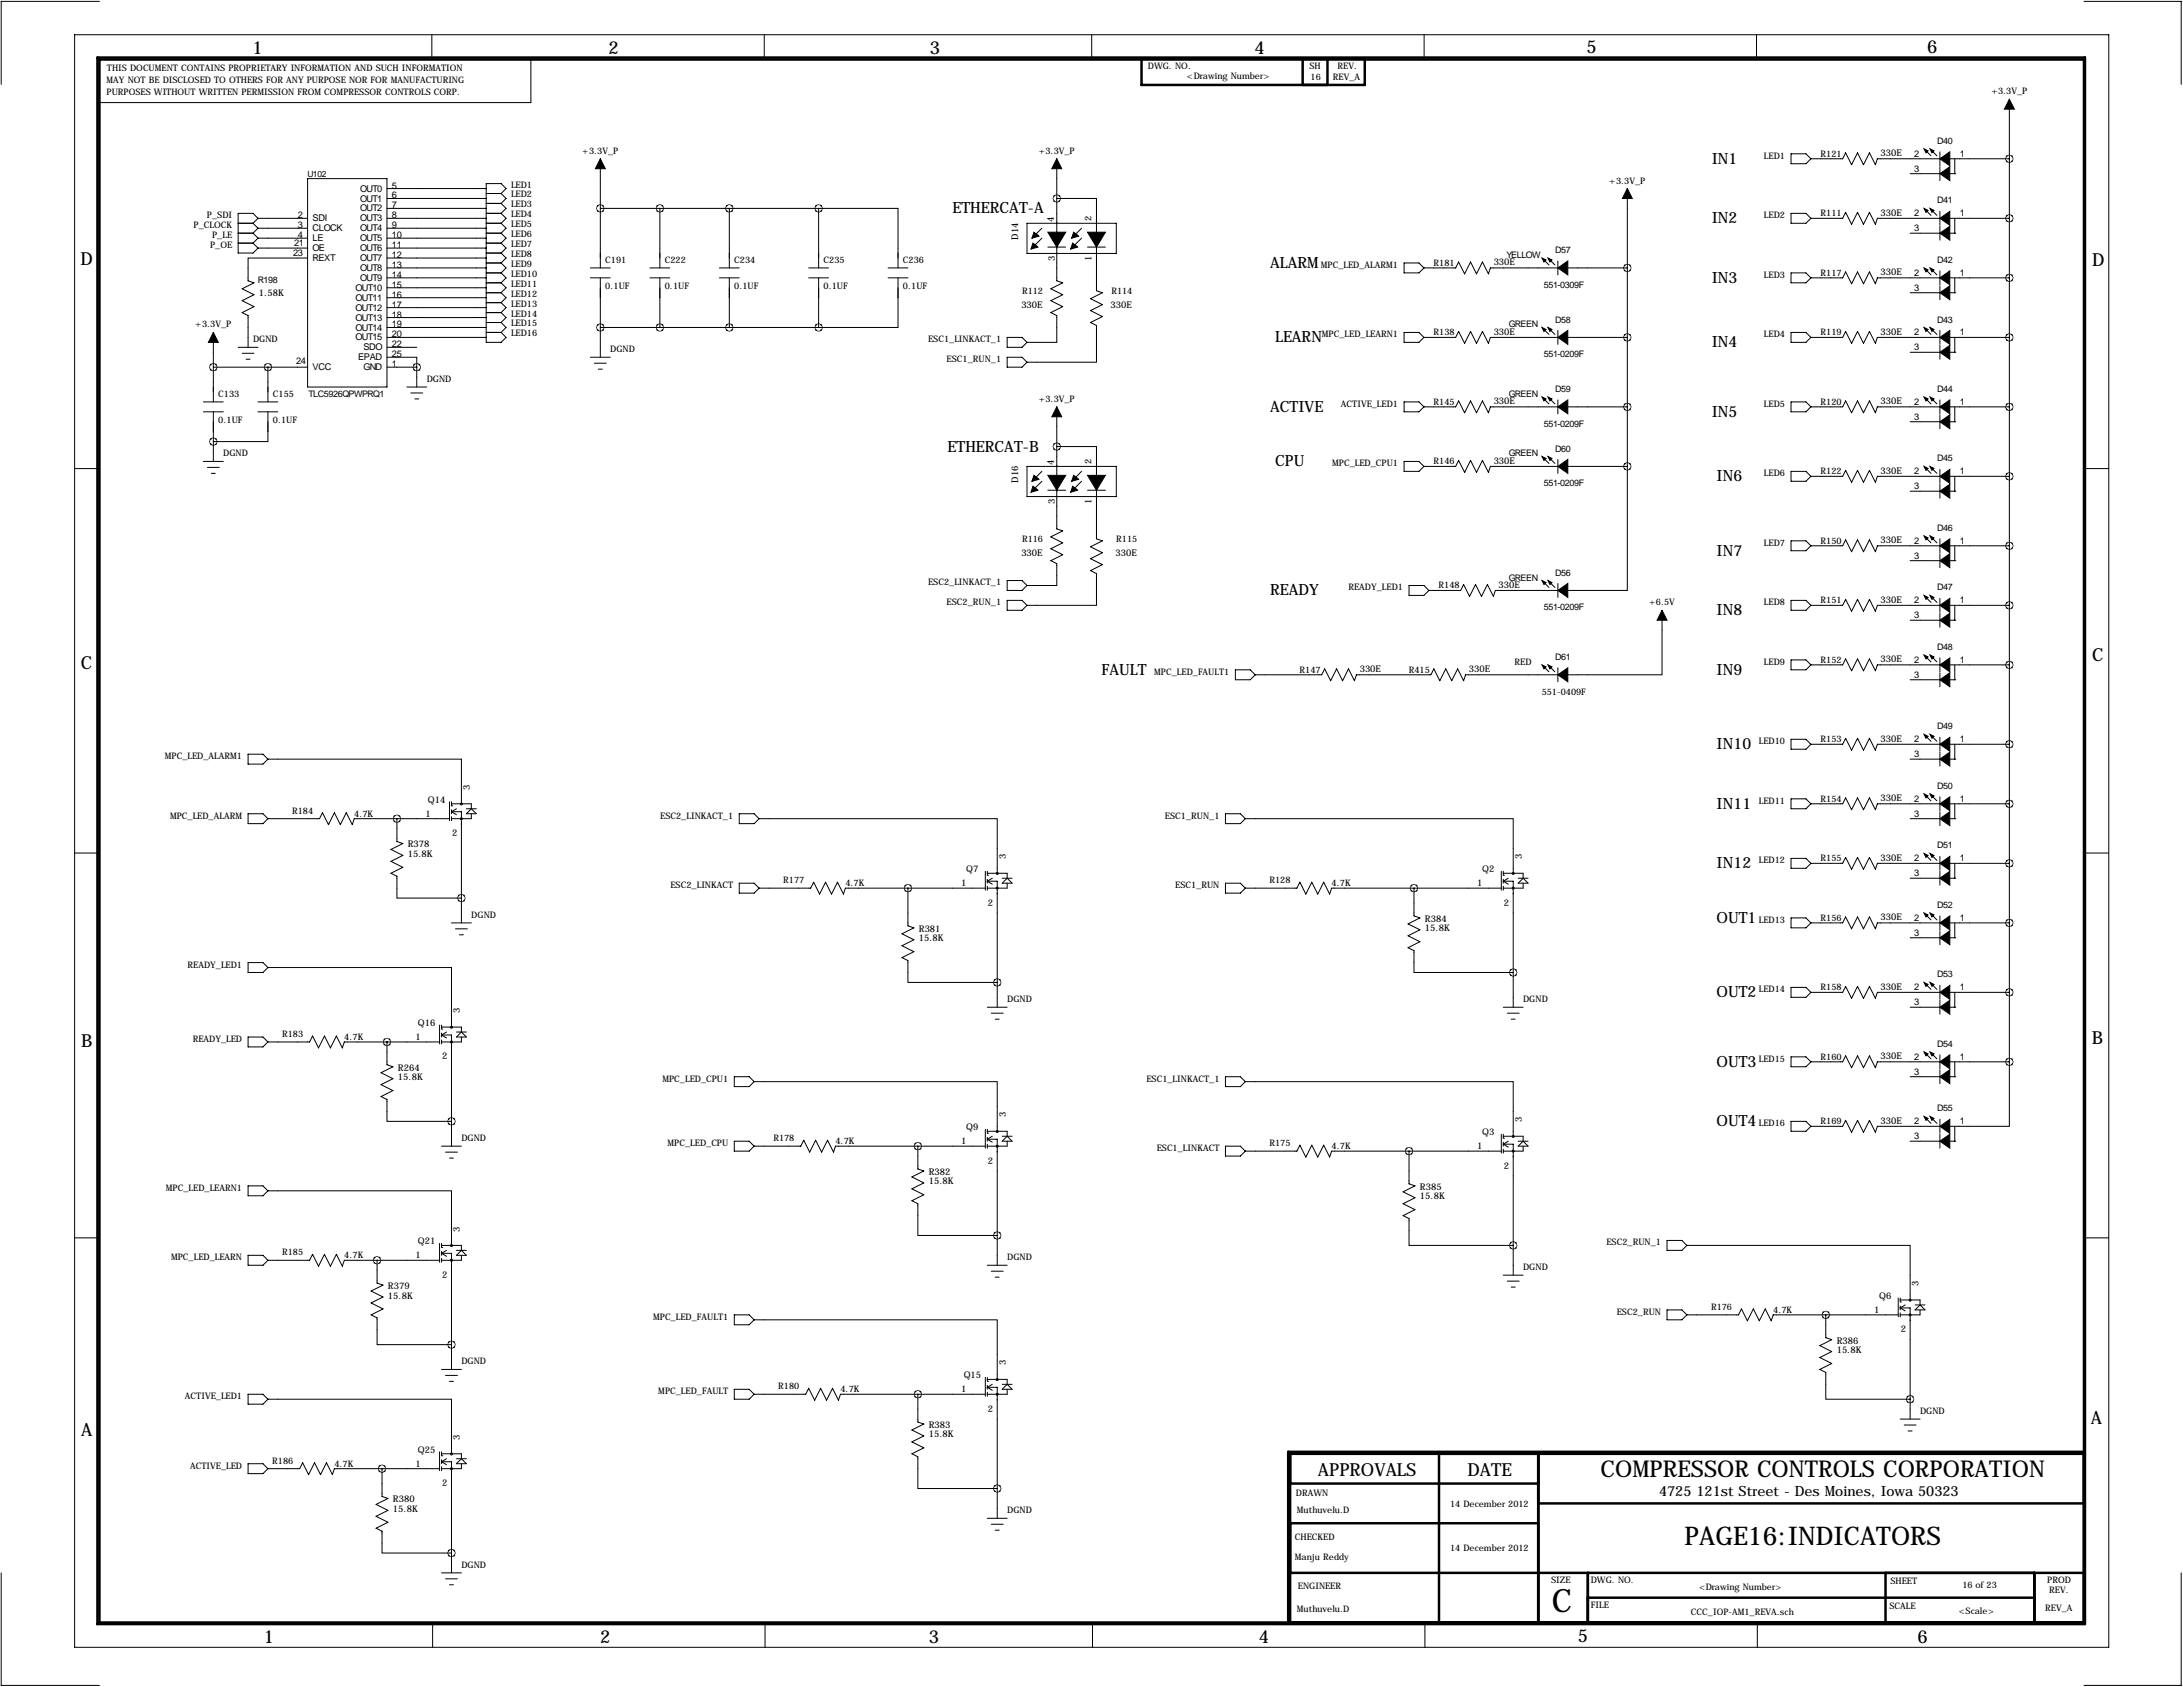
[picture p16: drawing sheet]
<svg xmlns="http://www.w3.org/2000/svg" width="559mm" height="432mm" viewBox="0 0 559 432" stroke-linecap="round" stroke-linejoin="round" font-family="sans-serif">
<defs><g id="words">
<text font-size="8.2" x="397.2" y="412.6">C</text>
<text font-size="6.6" x="431.2" y="395.5">PAGE16:INDICATORS</text>
<text font-size="5.9" x="409.7" y="378">COMPRESSOR CONTROLS CORPORATION</text>
<g font-size="4.6">
<text x="64.6" y="13.7">1</text>
<text x="155.8" y="13.7">2</text>
<text x="238" y="13.7">3</text>
<text x="321.1" y="13.7">4</text>
<text x="406.1" y="13.5">5</text>
<text x="493.3" y="13.5">6</text>
<text x="20.6" y="67.9">D</text>
<text x="535.6" y="68.1">D</text>
<text x="20.7" y="171.1">C</text>
<text x="535.5" y="169.2">C</text>
<text x="20.8" y="268.1">B</text>
<text x="535.4" y="267.2">B</text>
<text x="535.2" y="364.5">A</text>
<text x="20.8" y="367.5">A</text>
<text x="337.3" y="377.7">APPROVALS</text>
<text x="375.7" y="377.7">DATE</text>
<text x="67.5" y="420.6">1</text>
<text x="153.6" y="420.6">2</text>
<text x="237.8" y="420.6">3</text>
<text x="322.2" y="420.5">4</text>
<text x="403.9" y="420.4">5</text>
<text x="490.9" y="420.6">6</text>
</g>
<g font-size="4">
<text x="438.1" y="41.9">IN1</text>
<text x="243.8" y="54.6">ETHERCAT-A</text>
<text x="438.1" y="57.1">IN2</text>
<text x="325.1" y="68.6">ALARM</text>
<text x="438.1" y="72.4">IN3</text>
<text x="326.4" y="87.6">LEARN</text>
<text x="438.1" y="88.9">IN4</text>
<text x="325.1" y="105.4">ACTIVE</text>
<text x="438.1" y="106.7">IN5</text>
<text x="242.6" y="115.6">ETHERCAT-B</text>
<text x="326.4" y="119.4">CPU</text>
<text x="439.4" y="123.2">IN6</text>
<text x="439.4" y="142.2">IN7</text>
<text x="325.1" y="152.4">READY</text>
<text x="439.4" y="157.5">IN8</text>
<text x="281.9" y="172.7">FAULT</text>
<text x="439.4" y="172.7">IN9</text>
<text x="439.4" y="191.8">IN10</text>
<text x="439.4" y="207">IN11</text>
<text x="439.4" y="222.2">IN12</text>
<text x="439.4" y="236.2">OUT1</text>
<text x="439.4" y="255.3">OUT2</text>
<text x="439.4" y="273">OUT3</text>
<text x="439.4" y="288.3">OUT4</text>
</g>
<text font-size="3.6" x="424.7" y="383">4725 121st Street - Des Moines, Iowa 50323</text>
<g font-size="2.4">
<text x="481.4" y="40">330E</text>
<text x="490" y="40.1">2</text>
<text x="501.6" y="40.1">1</text>
<text x="490" y="43.9">3</text>
<text x="92.2" y="49.1">OUT0</text>
<text x="92.2" y="51.6">OUT1</text>
<text x="100.3" y="48.3">5</text>
<text x="100.3" y="50.8">6</text>
<text x="100.3" y="53.3">7</text>
<text x="76.2" y="58.4">3</text>
<text x="76.2" y="55.9">2</text>
<text x="80" y="59.2">CLOCK</text>
<text x="80" y="56.7">SDI</text>
<text x="92.2" y="54.1">OUT2</text>
<text x="92.2" y="56.7">OUT3</text>
<text x="92.2" y="59.2">OUT4</text>
<text x="100.3" y="55.9">8</text>
<text x="100.3" y="58.4">9</text>
<text x="269.7" y="56.9" transform="rotate(-90 269.7 56.9)">4</text>
<text x="279.4" y="56.6" transform="rotate(-90 279.4 56.6)">2</text>
<text x="481.4" y="55.3">330E</text>
<text x="490" y="55.4">2</text>
<text x="490" y="59.2">3</text>
<text x="501.6" y="55.4">1</text>
<text x="75" y="65.5">23</text>
<text x="75.3" y="63">21</text>
<text x="76.2" y="61">4</text>
<text x="80" y="61.8">LE</text>
<text x="80" y="64.3">OE</text>
<text x="92.2" y="61.8">OUT5</text>
<text x="92.2" y="64.3">OUT6</text>
<text x="100.3" y="61">10</text>
<text x="100.3" y="63.5">11</text>
<text x="260.6" y="61.4" transform="rotate(-90 260.6 61.4)">D14</text>
<text x="80" y="66.8">REXT</text>
<text x="92.2" y="66.8">OUT7</text>
<text x="92.2" y="69.4">OUT8</text>
<text x="92.2" y="71.9">OUT9</text>
<text x="100.3" y="66">12</text>
<text x="100.3" y="68.6">13</text>
<text x="100.3" y="71.1">14</text>
<text x="270" y="66.9" transform="rotate(-90 270 66.9)">3</text>
<text x="279.4" y="66.9" transform="rotate(-90 279.4 66.9)">1</text>
<text x="382.3" y="68">330E</text>
<text x="481.4" y="70.5">330E</text>
<text x="490" y="70.6">2</text>
<text x="501.6" y="70.6">1</text>
<text x="66.3" y="75.8">1.58K</text>
<text x="91" y="74.5">OUT10</text>
<text x="91" y="77">OUT11</text>
<text x="100.3" y="73.7">15</text>
<text x="100.3" y="76.2">16</text>
<text x="490" y="74.4">3</text>
<text x="91" y="79.5">OUT12</text>
<text x="91" y="82.1">OUT13</text>
<text x="100.3" y="78.7">17</text>
<text x="100.3" y="81.3">18</text>
<text x="100.3" y="83.8">19</text>
<text x="261.4" y="78.7">330E</text>
<text x="284.3" y="78.7">330E</text>
<text x="91" y="84.6">OUT14</text>
<text x="91" y="87.2">OUT15</text>
<text x="93" y="89.7">SDO</text>
<text x="100.3" y="86.4">20</text>
<text x="100.3" y="88.9">22</text>
<text x="382.3" y="85.7">330E</text>
<text x="481.4" y="85.7">330E</text>
<text x="490" y="85.9">2</text>
<text x="490" y="89.7">3</text>
<text x="501.6" y="85.9">1</text>
<text x="75.8" y="93.2">24</text>
<text x="80" y="94.8">VCC</text>
<text x="91.7" y="92.2">EPAD</text>
<text x="93" y="94.8">GND</text>
<text x="100.3" y="94">1</text>
<text x="100.3" y="91.4">25</text>
<text x="382.3" y="103.5">330E</text>
<text x="481.4" y="103.5">330E</text>
<text x="490" y="103.6">2</text>
<text x="490" y="107.4">3</text>
<text x="501.6" y="103.6">1</text>
<text x="269.7" y="119.1" transform="rotate(-90 269.7 119.1)">4</text>
<text x="279.4" y="118.9" transform="rotate(-90 279.4 118.9)">2</text>
<text x="382.3" y="118.8">330E</text>
<text x="260.6" y="123.6" transform="rotate(-90 260.6 123.6)">D16</text>
<text x="481.4" y="121.3">330E</text>
<text x="490" y="121.4">2</text>
<text x="490" y="125.2">3</text>
<text x="501.6" y="121.4">1</text>
<text x="270" y="129.1" transform="rotate(-90 270 129.1)">3</text>
<text x="279.4" y="129.1" transform="rotate(-90 279.4 129.1)">1</text>
<text x="261.4" y="142.2">330E</text>
<text x="285.6" y="142.2">330E</text>
<text x="481.4" y="139.1">330E</text>
<text x="490" y="139.2">2</text>
<text x="490" y="143">3</text>
<text x="501.6" y="139.2">1</text>
<text x="383.6" y="150.5">330E</text>
<text x="481.4" y="154.3">330E</text>
<text x="490" y="154.4">2</text>
<text x="501.6" y="154.4">1</text>
<text x="490" y="158.2">3</text>
<text x="348.1" y="172.1">330E</text>
<text x="376" y="172.1">330E</text>
<text x="481.4" y="169.6">330E</text>
<text x="490" y="169.7">2</text>
<text x="490" y="173.5">3</text>
<text x="501.6" y="169.7">1</text>
<text x="481.4" y="189.9">330E</text>
<text x="490" y="190">2</text>
<text x="501.6" y="190">1</text>
<text x="490" y="193.8">3</text>
<text x="120.3" y="202.2" transform="rotate(-90 120.3 202.2)">3</text>
<text x="108.9" y="209">1</text>
<text x="109.5" y="205.5">Q14</text>
<text x="481.4" y="205.1">330E</text>
<text x="490" y="205.2">2</text>
<text x="490" y="209">3</text>
<text x="501.6" y="205.2">1</text>
<text x="115.7" y="214">2</text>
<text x="104.4" y="216.9">R378</text>
<text x="104.4" y="219.3">15.8K</text>
<text x="257.4" y="220" transform="rotate(-90 257.4 220)">3</text>
<text x="389.5" y="220" transform="rotate(-90 389.5 220)">3</text>
<text x="481.4" y="220.4">330E</text>
<text x="490" y="220.5">2</text>
<text x="501.6" y="220.5">1</text>
<text x="246" y="226.8">1</text>
<text x="247.4" y="223.3">Q7</text>
<text x="378.1" y="226.8">1</text>
<text x="379.4" y="223.3">Q2</text>
<text x="490" y="224.3">3</text>
<text x="252.9" y="231.8">2</text>
<text x="385" y="231.8">2</text>
<text x="235.2" y="238.5">R381</text>
<text x="364.7" y="236">R384</text>
<text x="364.7" y="238.4">15.8K</text>
<text x="481.4" y="235.6">330E</text>
<text x="490" y="235.7">2</text>
<text x="490" y="239.5">3</text>
<text x="501.6" y="235.7">1</text>
<text x="235.2" y="240.9">15.8K</text>
<text x="481.4" y="253.4">330E</text>
<text x="490" y="253.5">2</text>
<text x="490" y="257.3">3</text>
<text x="501.6" y="253.5">1</text>
<text x="107" y="262.6">Q16</text>
<text x="117.7" y="259.3" transform="rotate(-90 117.7 259.3)">3</text>
<text x="106.3" y="266.2">1</text>
<text x="101.9" y="274.1">R264</text>
<text x="113.2" y="271.2">2</text>
<text x="481.4" y="271.2">330E</text>
<text x="490" y="271.3">2</text>
<text x="490" y="275.1">3</text>
<text x="501.6" y="271.3">1</text>
<text x="101.9" y="276.5">15.8K</text>
<text x="257.4" y="286" transform="rotate(-90 257.4 286)">3</text>
<text x="389.5" y="287.3" transform="rotate(-90 389.5 287.3)">3</text>
<text x="481.4" y="287.7">330E</text>
<text x="490" y="287.8">2</text>
<text x="501.6" y="287.8">1</text>
<text x="246" y="292.9">1</text>
<text x="247.4" y="289.3">Q9</text>
<text x="379.4" y="290.6">Q3</text>
<text x="490" y="291.6">3</text>
<text x="252.9" y="297.8">2</text>
<text x="378.1" y="294.1">1</text>
<text x="385" y="299.1">2</text>
<text x="237.7" y="300.7">R382</text>
<text x="237.7" y="303.2">15.8K</text>
<text x="363.5" y="304.5">R385</text>
<text x="363.5" y="307">15.8K</text>
<text x="117.7" y="315.2" transform="rotate(-90 117.7 315.2)">3</text>
<text x="106.3" y="322.1">1</text>
<text x="107" y="318.5">Q21</text>
<text x="99.3" y="329.9">R379</text>
<text x="113.2" y="327">2</text>
<text x="491.1" y="329.2" transform="rotate(-90 491.1 329.2)">3</text>
<text x="99.3" y="332.4">15.8K</text>
<text x="481" y="332.5">Q6</text>
<text x="479.7" y="336">1</text>
<text x="486.6" y="341">2</text>
<text x="470.2" y="343.9">R386</text>
<text x="470.2" y="346.3">15.8K</text>
<text x="246.7" y="352.8">Q15</text>
<text x="257.4" y="349.5" transform="rotate(-90 257.4 349.5)">3</text>
<text x="246" y="356.4">1</text>
<text x="237.7" y="365.5">R383</text>
<text x="252.9" y="361.3">2</text>
<text x="107" y="371.9">Q25</text>
<text x="117.7" y="368.6" transform="rotate(-90 117.7 368.6)">3</text>
<text x="237.7" y="367.9">15.8K</text>
<text x="106.3" y="375.4">1</text>
<text x="113.2" y="380.4">2</text>
<text x="100.6" y="384.6">R380</text>
<text x="100.6" y="387">15.8K</text>
</g>
<g font-size="2.3">
<text x="293.8" y="17.6">DWG. NO.</text>
<text x="335.2" y="17.7">SH</text>
<text x="342.4" y="17.8">REV.</text>
<text x="27.3" y="21.1">MAY NOT BE DISCLOSED TO OTHERS FOR ANY PURPOSE NOR FOR MANUFACTURING</text>
<text x="27.4" y="18.3">THIS DOCUMENT CONTAINS PROPRIETARY INFORMATION AND SUCH INFORMATION</text>
<text x="303.8" y="20.1">&lt;Drawing Number&gt;</text>
<text x="335.5" y="20.4">16</text>
<text x="341.2" y="20.4">REV_A</text>
<text x="27.3" y="24.2">PURPOSES WITHOUT WRITTEN PERMISSION FROM COMPRESSOR CONTROLS CORP.</text>
<text x="509.7" y="24.1">+3.3V_P</text>
<text x="149.1" y="39.4">+3.3V_P</text>
<text x="265.9" y="39.4">+3.3V_P</text>
<text x="451.5" y="40.6">LED1</text>
<text x="466" y="40.1">R121</text>
<text x="495.9" y="36.8">D40</text>
<text x="411.9" y="47">+3.3V_P</text>
<text x="130.8" y="48">LED1</text>
<text x="130.8" y="50.5">LED2</text>
<text x="130.8" y="53.1">LED3</text>
<text x="495.9" y="52.1">D41</text>
<text x="49.6" y="58.4">P_CLOCK</text>
<text x="53" y="55.9">P_SDI</text>
<text x="130.8" y="55.6">LED4</text>
<text x="130.8" y="58.2">LED5</text>
<text x="451.5" y="55.9">LED2</text>
<text x="466" y="55.4">R111</text>
<text x="53.8" y="63.5">P_OE</text>
<text x="54.3" y="61">P_LE</text>
<text x="130.8" y="60.7">LED6</text>
<text x="130.8" y="63.2">LED7</text>
<text x="130.8" y="65.8">LED8</text>
<text x="398.1" y="64.8">D57</text>
<text x="130.8" y="68.3">LED9</text>
<text x="130.8" y="70.9">LED10</text>
<text x="154.9" y="67.3">C191</text>
<text x="170.2" y="67.3">C222</text>
<text x="188" y="67.3">C234</text>
<text x="210.8" y="67.3">C235</text>
<text x="231.1" y="67.3">C236</text>
<text x="338.1" y="68.6">MPC_LED_ALARM1</text>
<text x="367" y="68.1">R181</text>
<text x="385.6" y="66">YELLOW</text>
<text x="451.5" y="71.1">LED3</text>
<text x="466" y="70.6">R117</text>
<text x="495.9" y="67.3">D42</text>
<text x="66" y="72.4">R198</text>
<text x="130.8" y="73.4">LED11</text>
<text x="130.8" y="75.9">LED12</text>
<text x="154.9" y="74">0.1UF</text>
<text x="170.2" y="74">0.1UF</text>
<text x="188" y="74">0.1UF</text>
<text x="210.8" y="74">0.1UF</text>
<text x="231.1" y="74">0.1UF</text>
<text x="261.6" y="75.3">R112</text>
<text x="284.5" y="75.3">R114</text>
<text x="395.2" y="73.7">551-0309F</text>
<text x="50" y="83.8">+3.3V_P</text>
<text x="130.8" y="78.5">LED13</text>
<text x="130.8" y="81">LED14</text>
<text x="130.8" y="83.6">LED15</text>
<text x="386.2" y="83.8">GREEN</text>
<text x="398.1" y="82.6">D58</text>
<text x="495.9" y="82.6">D43</text>
<text x="64.8" y="87.6">DGND</text>
<text x="130.8" y="86.1">LED16</text>
<text x="237.6" y="87.6">ESC1_LINKACT_1</text>
<text x="338.4" y="86.4">MPC_LED_LEARN1</text>
<text x="367" y="85.9">R138</text>
<text x="451.5" y="86.4">LED4</text>
<text x="466" y="85.9">R119</text>
<text x="156.2" y="90.2">DGND</text>
<text x="242.3" y="92.7">ESC1_RUN_1</text>
<text x="395.2" y="91.4">551-0209F</text>
<text x="55.9" y="101.6">C133</text>
<text x="69.8" y="101.6">C155</text>
<text x="79" y="101.6">TLC5926QPWPRQ1</text>
<text x="109.2" y="97.8">DGND</text>
<text x="386.2" y="101.6">GREEN</text>
<text x="398.1" y="100.3">D59</text>
<text x="495.9" y="100.3">D44</text>
<text x="265.9" y="102.9">+3.3V_P</text>
<text x="343.3" y="104.1">ACTIVE_LED1</text>
<text x="367" y="103.6">R145</text>
<text x="451.5" y="104.1">LED5</text>
<text x="466" y="103.6">R120</text>
<text x="55.9" y="108.3">0.1UF</text>
<text x="69.8" y="108.3">0.1UF</text>
<text x="395.2" y="109.2">551-0209F</text>
<text x="57.1" y="116.8">DGND</text>
<text x="341" y="119.4">MPC_LED_CPU1</text>
<text x="367" y="118.9">R146</text>
<text x="386.2" y="116.8">GREEN</text>
<text x="398.1" y="115.6">D60</text>
<text x="495.9" y="118.1">D45</text>
<text x="395.2" y="124.5">551-0209F</text>
<text x="451.5" y="121.9">LED6</text>
<text x="466" y="121.4">R122</text>
<text x="495.9" y="135.9">D46</text>
<text x="261.6" y="138.8">R116</text>
<text x="285.7" y="138.8">R115</text>
<text x="451.5" y="139.7">LED7</text>
<text x="466" y="139.2">R150</text>
<text x="237.6" y="149.9">ESC2_LINKACT_1</text>
<text x="386.2" y="148.6">GREEN</text>
<text x="398.1" y="147.3">D56</text>
<text x="242.3" y="154.9">ESC2_RUN_1</text>
<text x="345.2" y="151.1">READY_LED1</text>
<text x="368.2" y="150.6">R148</text>
<text x="422.2" y="154.9">+6.5V</text>
<text x="451.5" y="154.9">LED8</text>
<text x="466" y="154.4">R151</text>
<text x="495.9" y="151.1">D47</text>
<text x="395.2" y="156.2">551-0209F</text>
<text x="495.9" y="166.4">D48</text>
<text x="295.5" y="172.7">MPC_LED_FAULT1</text>
<text x="332.7" y="172.2">R147</text>
<text x="360.6" y="172.2">R415</text>
<text x="387.7" y="170.2">RED</text>
<text x="398.1" y="168.9">D61</text>
<text x="451.5" y="170.2">LED9</text>
<text x="466" y="169.7">R152</text>
<text x="394.6" y="177.8">551-0409F</text>
<text x="450.2" y="190.5">LED10</text>
<text x="466" y="190">R153</text>
<text x="495.9" y="186.7">D49</text>
<text x="42.2" y="194.3">MPC_LED_ALARM1</text>
<text x="495.9" y="201.9">D50</text>
<text x="43.5" y="209.5">MPC_LED_ALARM</text>
<text x="74.8" y="208.3">R184</text>
<text x="90.7" y="209">4.7K</text>
<text x="169" y="209.5">ESC2_LINKACT_1</text>
<text x="298.2" y="209.5">ESC1_RUN_1</text>
<text x="450.2" y="205.7">LED11</text>
<text x="466" y="205.2">R154</text>
<text x="450.2" y="221">LED12</text>
<text x="466" y="220.5">R155</text>
<text x="495.9" y="217.2">D51</text>
<text x="171.6" y="227.3">ESC2_LINKACT</text>
<text x="200.5" y="226.1">R177</text>
<text x="216.4" y="226.8">4.7K</text>
<text x="300.8" y="227.3">ESC1_RUN</text>
<text x="325" y="226.1">R128</text>
<text x="340.9" y="226.8">4.7K</text>
<text x="495.9" y="232.4">D52</text>
<text x="120.6" y="234.9">DGND</text>
<text x="450.2" y="236.2">LED13</text>
<text x="466" y="235.7">R156</text>
<text x="48" y="247.6">READY_LED1</text>
<text x="495.9" y="250.2">D53</text>
<text x="257.8" y="256.5">DGND</text>
<text x="389.9" y="256.5">DGND</text>
<text x="450.2" y="254">LED14</text>
<text x="466" y="253.5">R158</text>
<text x="49.3" y="266.7">READY_LED</text>
<text x="72.2" y="265.4">R183</text>
<text x="88.1" y="266.2">4.7K</text>
<text x="495.9" y="268">D54</text>
<text x="450.2" y="271.8">LED15</text>
<text x="466" y="271.3">R160</text>
<text x="169.6" y="276.9">MPC_LED_CPU1</text>
<text x="293.5" y="276.9">ESC1_LINKACT_1</text>
<text x="466" y="287.8">R169</text>
<text x="495.9" y="284.5">D55</text>
<text x="118.1" y="292.1">DGND</text>
<text x="170.9" y="293.4">MPC_LED_CPU</text>
<text x="198" y="292.1">R178</text>
<text x="213.9" y="292.9">4.7K</text>
<text x="325" y="293.4">R175</text>
<text x="450.2" y="288.3">LED16</text>
<text x="296.1" y="294.6">ESC1_LINKACT</text>
<text x="340.9" y="294.1">4.7K</text>
<text x="42.5" y="304.8">MPC_LED_LEARN1</text>
<text x="43.8" y="322.6">MPC_LED_LEARN</text>
<text x="72.2" y="321.3">R185</text>
<text x="88.1" y="322.1">4.7K</text>
<text x="257.8" y="322.6">DGND</text>
<text x="411.2" y="318.8">ESC2_RUN_1</text>
<text x="389.9" y="325.1">DGND</text>
<text x="438" y="335.3">R176</text>
<text x="167.2" y="337.8">MPC_LED_FAULT1</text>
<text x="413.9" y="336.5">ESC2_RUN</text>
<text x="453.9" y="336">4.7K</text>
<text x="118.1" y="349.2">DGND</text>
<text x="47.4" y="358.1">ACTIVE_LED1</text>
<text x="168.5" y="356.9">MPC_LED_FAULT</text>
<text x="199.2" y="355.6">R180</text>
<text x="215.1" y="356.4">4.7K</text>
<text x="491.5" y="361.9">DGND</text>
<text x="48.7" y="375.9">ACTIVE_LED</text>
<text x="69.7" y="374.6">R186</text>
<text x="85.6" y="375.4">4.7K</text>
<text x="331.7" y="383">DRAWN</text>
<text x="257.8" y="387.3">DGND</text>
<text x="332" y="387.3">Muthuvelu.D</text>
<text x="371.2" y="385.6">14 December 2012</text>
<text x="331.5" y="394.2">CHECKED</text>
<text x="118.1" y="401.3">DGND</text>
<text x="331.5" y="399.3">Manju Reddy</text>
<text x="371.2" y="397">14 December 2012</text>
<text x="332.2" y="406.7">ENGINEER</text>
<text x="397.1" y="405.1">SIZE</text>
<text x="407.2" y="405.1">DWG. NO.</text>
<text x="434.9" y="407">&lt;Drawing Number&gt;</text>
<text x="483.9" y="405.4">SHEET</text>
<text x="502.3" y="406.4">16 of 23</text>
<text x="524.1" y="405.1">PROD</text>
<text x="524.6" y="407.7">REV.</text>
<text x="332" y="412.5">Muthuvelu.D</text>
<text x="407.2" y="411.5">FILE</text>
<text x="432.8" y="413.3">CCC_IOP-AM1_REVA.sch</text>
<text x="483.7" y="411.7">SCALE</text>
<text x="501.4" y="413">&lt;Scale&gt;</text>
<text x="523.6" y="412.3">REV_A</text>
</g>
<text font-size="2.2" x="78.7" y="45.2">U102</text>
</g></defs>
<g fill="none" stroke="#000" stroke-width=".26">
<path d="M19.1 8.9h520.7v412.7h-520.7zM25.5 .4h-25.2v21.2M110.5 8.9v6.3M143.1 15.2h-7.2v11.1h-110.9M195.6 8.9v6.3M279.5 8.9v6.3M364.5 8.9v6.3M449.6 8.9v6.3M533.5 .4h24.8v21.2M458.5 39.4h3.8l1.2 1.2-1.2 1.3h-3.8zM492.8 38.4l1.5 1.5M494.3 38.4l1.5 1.5"/>
<path d="M496.6 38.9v3.5M514.3 25.4v246.4M61 59.7h3.8M61 57.1h3.8M64.8 57.1l1.2 1.3M64.8 59.7l1.2 1.3M66 55.9h12.7M66 58.4h12.7M66 55.9l-1.2-1.3h-3.8v10.2h3.8l1.2-1.3M66 55.9l-1.2 1.2M66 58.4l-1.2 1.3M78.7 45.7h20.4v53.4h-20.4z"/>
<path d="M99.1 55.9h25.4M99.1 58.4h25.4M99.1 48.3h25.4M99.1 50.8h25.4M99.1 53.3h25.4M124.5 59.7h3.8M124.5 57.1h3.8M124.5 49.5h3.8M124.5 52.1h3.8M124.5 54.6h3.8M128.3 49.5l1.2-1.2-1.2-1.3h-3.8v40.6h3.8l1.2-1.2-1.2-1.3M128.3 49.5l1.2 1.3-1.2 1.3"/>
<path d="M128.3 52.1l1.2 1.2-1.2 1.3M128.3 54.6l1.2 1.3-1.2 1.2M128.3 57.1l1.2 1.3-1.2 1.3M128.3 59.7l1.2 1.3-1.2 1.2M153.7 53.3h55.8M153.7 40.6v28M168.9 53.3v15.3M186.7 53.3v15.3M209.5 53.3h20.4v15.3M209.5 53.3v15.3M262.9 57.1h22.9v7.8h-22.9zM266.7 58.4l-2.5 2.6"/>
<path d="M270.5 50.8h10.2v23.6l1.5 .5-3.1 1.6 3.1 1.5-3.1 1.5 3.1 1.5-3.1 1.6 1.6 .7v9.4h-17.8M270.5 40.6v31.3l1.5 .5-3 1.5 3 1.5-3 1.6 3 1.5-3 1.5 1.5 .8v6.8h-7.6M276.9 58.4l-2.6 2.6M416.6 48.3v71.1M458.5 54.6h3.8l1.2 1.3-1.2 1.2h-3.8zM463.5 40.6h8.2l.7-1.5 1.6 3.1 1.5-3.1 1.5 3.1 1.5-3.1 1.6 3.1 .5-1.6h16M463.5 55.9h8.2l.7-1.5 1.6 3 1.5-3 1.5 3 1.5-3 1.6 3 .5-1.5h16M488.9 44.4h7.7M488.9 59.7h7.7M492.8 53.6l1.5 1.5M494.3 53.6l1.5 1.5M496.6 42.7v3.5"/>
<path d="M496.6 54.1v3.6M496.6 57.9v3.6M499.1 40.6h15.2M499.1 55.9h15.2M499.1 44.4h1.3M499.1 59.7h1.3M500.4 44.4h.1M500.4 59.7h.1M500.4 40.6v3.8M500.4 55.9v3.8M61 62.2h3.8M64.8 62.2l1.2 1.3"/>
<path d="M66 63.5h12.7M66 61h12.7M66 61l-1.2 1.2M78.7 66h-15.2v5.9l1.5 .5-3 1.5 3 1.5-3 1.6 3 1.5-3 1.5 1.5 .8v8.1M99.1 68.6h25.4M99.1 71.1h25.4M99.1 61h25.4M99.1 63.5h25.4M99.1 66h25.4M99.1 73.7h25.4M99.1 76.2h25.4M99.1 78.7h25.4"/>
<path d="M124.5 74.9h3.8M124.5 62.2h3.8M124.5 64.8h3.8M124.5 67.3h3.8M124.5 69.8h3.8M124.5 72.4h3.8M124.5 77.5h3.8M128.3 62.2l1.2 1.3-1.2 1.3M128.3 64.8l1.2 1.2-1.2 1.3M128.3 67.3l1.2 1.3-1.2 1.2M128.3 69.8l1.2 1.3-1.2 1.3M128.3 72.4l1.2 1.3-1.2 1.2"/>
<path d="M128.3 74.9l1.2 1.3-1.2 1.3M128.3 77.5l1.2 1.2-1.2 1.3M151.1 68.6h5.1M151.1 71.1h5.1M153.7 71.1v20.3M166.4 68.6h5M166.4 71.1h5M168.9 71.1v12.7M184.1 68.6h5.1M184.1 71.1h5.1M186.7 71.1v12.7M207 68.6h5.1"/>
<path d="M207 71.1h5.1M209.5 71.1v12.7M227.3 68.6h5.1M227.3 71.1h5.1M229.9 71.1v12.7h-20.4M266.7 61l-2.5 2.5M268.2 63.2h4.6M276.9 61l-2.6 2.5M278.4 63.2h4.6M359.4 67.3h3.8l1.3 1.3-1.3 1.2h-3.8zM364.5 68.6h8.1l.8-1.5 1.5 3 1.5-3 1.6 3 1.5-3 1.5 3 .5-1.5h17.3M395 66.3l1.5 1.5"/>
<path d="M396.5 66.3l1.5 1.5M398.8 66.8v3.6M401.3 68.6h15.3M458.5 69.8h3.8l1.2 1.3-1.2 1.3h-3.8zM463.5 71.1h8.2l.7-1.5 1.6 3 1.5-3 1.5 3 1.5-3 1.6 3 .5-1.5h16M488.9 74.9h7.7M492.8 68.8l1.5 1.6M494.3 68.8l1.5 1.6M496.6 69.3v3.6M496.6 73.2v3.5M499.1 71.1h15.2M499.1 74.9h1.3"/>
<path d="M500.4 74.9h.1M500.4 71.1v3.8M54.6 94h24.1M54.6 85.1v17.8M61 88.9h5M62 90.4h3M63 91.9h1M68.6 94v8.9M99.1 91.4h7.6v2.6M99.1 86.4h25.4M99.1 94h7.6M99.1 81.3h25.4"/>
<path d="M99.1 83.8h25.4M99.1 88.9h7.6M104.1 99.1h5.1M106.7 94v5.1M124.5 80h3.8M124.5 82.6h3.8M124.5 85.1h3.8M128.3 80l1.2 1.3-1.2 1.3M128.3 82.6l1.2 1.2-1.2 1.3M151.1 91.4h5.1M152.1 93h3.1M153.2 94.5h1"/>
<path d="M153.7 83.8h55.8M257.8 86.4h3.8l1.3 1.2-1.3 1.3h-3.8zM257.8 91.4h3.8l1.3 1.3-1.3 1.3h-3.8zM359.4 85.1h3.8l1.3 1.3-1.3 1.2h-3.8zM364.5 86.4h8.1l.8-1.6 1.5 3.1 1.5-3.1 1.6 3.1 1.5-3.1 1.5 3.1 .5-1.5h17.3M395 84.1l1.5 1.5M396.5 84.1l1.5 1.5M398.8 84.6v3.5M401.3 86.4h15.3M458.5 85.1h3.8l1.2 1.3-1.2 1.2h-3.8zM463.5 86.4h8.2l.7-1.6 1.6 3.1 1.5-3.1 1.5 3.1 1.5-3.1 1.6 3.1 .5-1.5h16M488.9 90.2h7.7"/>
<path d="M492.8 84.1l1.5 1.5M494.3 84.1l1.5 1.5M496.6 84.6v3.5M496.6 88.4v3.5M499.1 86.4h15.2M499.1 90.2h1.3M500.4 90.2h.1M500.4 86.4v3.8M19.2 119.9h6.4M52.1 102.9h5M52.1 105.4h5M52.1 118.1h5"/>
<path d="M53.1 119.6h3M54.6 105.4v12.7M66 102.9h5.1M66 105.4h5.1M68.6 105.4v7.6h-14M105.2 100.6h3M106.2 102.1h1M262.9 119.4h22.9v7.7h-22.9zM270.5 114.3h10.2v23.6l1.5 .5-3.1 1.6 3.1 1.5-3.1 1.5 3.1 1.5-3.1 1.5 1.6 .8v8.1h-17.8M270.5 104.1v31.3l1.5 .5-3 1.5 3 1.5-3 1.6 3 1.5-3 1.5 1.5 .8v5.6h-7.6M359.4 102.9h3.8l1.3 1.2-1.3 1.3h-3.8zM359.4 118.1h3.8l1.3 1.3-1.3 1.2h-3.8z"/>
<path d="M364.5 104.1h8.1l.8-1.5 1.5 3.1 1.5-3.1 1.6 3.1 1.5-3.1 1.5 3.1 .5-1.6h17.3M364.5 119.4h8.1l.8-1.5 1.5 3 1.5-3 1.6 3 1.5-3 1.5 3 .5-1.5h17.3M395 101.9l1.5 1.5M395 117.1l1.5 1.5M396.5 101.9l1.5 1.5M396.5 117.1l1.5 1.5M398.8 102.4v3.5M398.8 117.6v3.6M401.3 104.1h15.3M401.3 119.4h15.3M416.6 119.4v31.7h-15.3M458.5 102.9h3.8l1.2 1.2-1.2 1.3h-3.8z"/>
<path d="M463.5 104.1h8.2l.7-1.5 1.6 3.1 1.5-3.1 1.5 3.1 1.5-3.1 1.6 3.1 .5-1.6h16M488.9 107.9h7.7M492.8 101.9l1.5 1.5M492.8 119.6l1.5 1.6M494.3 101.9l1.5 1.5M494.3 119.6l1.5 1.6M496.6 102.4v3.5M496.6 106.2v3.5M499.1 104.1h15.2M499.1 107.9h1.3M500.4 107.9h.1M500.4 104.1v3.8"/>
<path d="M533.4 119.9h6.4M54.1 121.2h1M266.7 123.2l-2.5 2.5M266.7 120.6l-2.5 2.6M268.2 125.5h4.6M276.9 120.6l-2.6 2.6M276.9 123.2l-2.6 2.5M278.4 125.5h4.6M458.5 120.6h3.8l1.2 1.3-1.2 1.3h-3.8zM458.5 138.4h3.8l1.2 1.3-1.2 1.3h-3.8zM463.5 121.9h8.2l.7-1.5 1.6 3 1.5-3 1.5 3 1.5-3 1.6 3 .5-1.5h16M463.5 139.7h8.2l.7-1.5 1.6 3 1.5-3 1.5 3 1.5-3 1.6 3 .5-1.5h16"/>
<path d="M488.9 125.7h7.7M492.8 137.4l1.5 1.5M494.3 137.4l1.5 1.5M496.6 120.1v3.6M496.6 124v3.5M496.6 137.9v3.6M499.1 121.9h15.2M499.1 139.7h15.2M499.1 125.7h1.3M500.4 125.7h.1M500.4 121.9v3.8M500.4 139.7v3.8"/>
<path d="M257.8 148.6h3.8l1.3 1.3-1.3 1.2h-3.8zM257.8 153.7h3.8l1.3 1.2-1.3 1.3h-3.8zM360.7 149.9h3.8l1.3 1.2-1.3 1.3h-3.8zM365.8 151.1h8.1l.7-1.5 1.6 3.1 1.5-3.1 1.5 3.1 1.5-3.1 1.6 3.1 .5-1.6h16M395 148.8l1.5 1.6M396.5 148.8l1.5 1.6M398.8 149.4v3.5M425.4 156.2v16.5h-24.1M458.5 153.7h3.8l1.2 1.2-1.2 1.3h-3.8zM463.5 154.9h8.2l.7-1.5 1.6 3.1 1.5-3.1 1.5 3.1 1.5-3.1 1.6 3.1 .5-1.6h16M488.9 143.5h7.7M488.9 158.8h7.7"/>
<path d="M492.8 152.7l1.5 1.5M494.3 152.7l1.5 1.5M496.6 141.7v3.6M496.6 153.2v3.5M496.6 157v3.5M499.1 154.9h15.2M499.1 143.5h1.3M499.1 158.8h1.3M500.4 143.5h.1M500.4 158.8h.1M500.4 154.9v3.9M316.2 171.4h3.8l1.3 1.3-1.3 1.3h-3.8z"/>
<path d="M321.3 172.7h17l.8-1.5 1.5 3 1.5-3 1.6 3 1.5-3 1.5 3 .5-1.5h19.1l.7-1.5 1.6 3 1.5-3 1.5 3 1.5-3 1.5 3 .6-1.5h23.6M395 170.4l1.5 1.6M396.5 170.4l1.5 1.6M398.8 170.9v3.6M458.5 168.9h3.8l1.2 1.3-1.2 1.2h-3.8zM463.5 170.2h8.2l.7-1.5 1.6 3 1.5-3 1.5 3 1.5-3 1.6 3 .5-1.5h16M488.9 174h7.7M492.8 167.9l1.5 1.5M494.3 167.9l1.5 1.5M496.6 168.4v3.6M496.6 172.2v3.6M499.1 170.2h15.2"/>
<path d="M499.1 174h1.3M500.4 174h.1M500.4 170.2v3.8M63.5 193h3.8l1.3 1.3-1.3 1.3h-3.8zM68.6 194.3h49.5v11.4M458.5 189.2h3.8l1.2 1.3-1.2 1.3h-3.8zM463.5 190.5h8.2l.7-1.5 1.6 3 1.5-3 1.5 3 1.5-3 1.6 3 .5-1.5h16M488.9 194.3h7.7M492.8 188.2l1.5 1.5M494.3 188.2l1.5 1.5M496.6 188.7v3.6M496.6 192.5v3.6"/>
<path d="M499.1 190.5h15.2M499.1 194.3h1.3M500.4 194.3h.1M500.4 190.5v3.8M19 218.3h6.5M63.5 208.3h3.8l1.3 1.2-1.3 1.3h-3.8zM68.6 209.5h13.2l.7-1.5 1.6 3.1 1.5-3.1 1.5 3.1 1.5-3.1 1.6 3.1 .5-1.6h24.4M101.6 209.5v5.9l1.5 .5-3 1.5 3 1.5-3 1.6 3 1.5-3 1.5 1.5 .8v5.6h16.5M115.1 205.2v4.9M115.6 205.7h5v1.3M115.6 205.2v1M115.6 207.3v1"/>
<path d="M115.6 209v1.1M115.6 207.8h2.5v28.4M115.6 207.8l1.2 .7M115.6 206.2h.1M116.8 207l-1.2 .8M119.4 207h2.5M120.6 207l1.3 1.3h-2.5zM120.6 208.3v1.2h-5M189.2 208.3h3.8l1.3 1.2-1.3 1.3h-3.8zM194.3 209.5h61v14M313.7 208.3h3.8l1.3 1.2-1.3 1.3h-3.8zM318.8 209.5h68.5v14"/>
<path d="M458.5 204.5h3.8l1.2 1.2-1.2 1.3h-3.8zM458.5 219.7h3.8l1.2 1.3-1.2 1.2h-3.8zM463.5 205.7h8.2l.7-1.5 1.6 3.1 1.5-3.1 1.5 3.1 1.5-3.1 1.6 3.1 .5-1.6h16M488.9 209.5h7.7M492.8 203.5l1.5 1.5M492.8 218.7l1.5 1.5M494.3 203.5l1.5 1.5M494.3 218.7l1.5 1.5M496.6 204v3.5M496.6 207.8v3.5M496.6 219.2v3.6M499.1 205.7h15.2"/>
<path d="M499.1 209.5h1.3M500.4 209.5h.1M500.4 205.7v3.8M533.3 218.3h6.4M115.6 236.2h5M116.6 237.7h3M117.6 239.3h1M189.2 226.1h3.8l1.3 1.2-1.3 1.3h-3.8zM194.3 227.3h13.2l.8-1.5 1.5 3.1 1.5-3.1 1.6 3.1 1.5-3.1 1.5 3.1 .5-1.6h35.8M232.4 227.3v9.7l1.5 .5-3 1.5 3 1.5-3 1.6 3 1.5-3 1.5 1.5 .8v5.6h22.9M252.2 223v4.8M252.7 223.5h5.1v1.3"/>
<path d="M252.7 223v1M252.7 225v1.1M252.7 226.8v1M252.7 225.6h2.6v32.2M252.7 225.6l1.3 .7M252.8 224h.1M254 224.8l-1.3 .8M256.5 224.8h2.6M256.5 226.1l1.3-1.3 1.3 1.3zM257.8 226.1v1.2h-5.1M313.7 226.1h3.8l1.3 1.2-1.3 1.3h-3.8zM318.8 227.3h13.2l.7-1.5 1.6 3.1 1.5-3.1 1.5 3.1 1.5-3.1 1.6 3.1 .5-1.6h43.4"/>
<path d="M361.9 227.3v7.1l1.6 .5-3.1 1.6 3.1 1.5-3.1 1.5 3.1 1.5-3.1 1.6 1.5 .7v5.6h25.4M384.3 223v4.8M384.8 223.5h5.1v1.3M384.8 225.6h2.5v32.2M384.8 223v1M384.8 225v1.1M384.8 226.8v1M384.8 225.6l1.3 .7M384.9 224h.1M386.1 224.8l-1.3 .8M388.6 224.8h2.6M388.6 226.1l1.3-1.3 1.3 1.3z"/>
<path d="M389.9 226.1v1.2h-5.1M458.5 234.9h3.8l1.2 1.3-1.2 1.3h-3.8zM463.5 221h8.2l.7-1.5 1.6 3 1.5-3 1.5 3 1.5-3 1.6 3 .5-1.5h16M463.5 236.2h8.2l.7-1.5 1.6 3 1.5-3 1.5 3 1.5-3 1.6 3 .5-1.5h16M488.9 224.8h7.7M492.8 233.9l1.5 1.6M494.3 233.9l1.5 1.6M496.6 223v3.6M496.6 234.4v3.6M496.6 238.3v3.5M499.1 221h15.2M499.1 236.2h15.2"/>
<path d="M499.1 224.8h1.3M500.4 224.8h.1M500.4 221v3.8M500.4 236.2v3.8M63.5 246.4h3.8l1.3 1.2-1.3 1.3h-3.8zM68.6 247.6h47v15.3M252.7 257.8h5.1M253.7 259.3h3.1M384.8 257.8h5.1M385.8 259.3h3.1M458.5 252.7h3.8l1.2 1.3-1.2 1.3h-3.8zM463.5 254h8.2l.7-1.5 1.6 3 1.5-3 1.5 3 1.5-3 1.6 3 .5-1.5h16"/>
<path d="M488.9 240h7.7M488.9 257.8h7.7M492.8 251.7l1.5 1.5M494.3 251.7l1.5 1.5M496.6 252.2v3.6M496.6 256v3.6M499.1 254h15.2M499.1 240h1.3M499.1 257.8h1.3M500.4 240h.1M500.4 257.8h.1M500.4 254v3.8"/>
<path d="M63.5 265.4h3.8l1.3 1.3-1.3 1.3h-3.8zM68.6 266.7h10.6l.8-1.5 1.5 3 1.6-3 1.5 3 1.5-3 1.5 3 .5-1.5h24.4M99.1 266.7v5.8l1.5 .5-3.1 1.6 3.1 1.5-3.1 1.5 3.1 1.5-3.1 1.6 1.6 .7v5.6h16.5M112.5 262.4v4.8M113 264.9h2.6v28.5M113 262.9h5.1v1.3M113 262.4v1M113 264.4v1M113 266.2v1M113 264.9l1.3 .8M113.1 263.4h.1M114.3 264.2l-1.3 .7"/>
<path d="M116.8 264.2h2.6M118.1 265.4v1.3h-5.1M118.1 264.2l1.3 1.2h-2.6zM188 275.6h3.8l1.2 1.3-1.2 1.2h-3.8zM193 276.9h62.3v12.7M254.8 260.9h1M313.7 275.6h3.8l1.3 1.3-1.3 1.2h-3.8zM318.8 276.9h68.5v13.9M386.8 260.9h1.1M458.5 270.5h3.8l1.2 1.3-1.2 1.2h-3.8zM463.5 271.8h8.2l.7-1.5 1.6 3 1.5-3 1.5 3 1.5-3 1.6 3 .5-1.5h16M488.9 275.6h7.7"/>
<path d="M492.8 269.5l1.5 1.5M494.3 269.5l1.5 1.5M496.6 270v3.6M496.6 273.8v3.6M499.1 271.8h15.2M499.1 275.6h1.3M500.4 275.6h.1M500.4 271.8v3.8M514.3 271.8v16.5h-15.2M113 293.4h5.1M114 294.9h3.1M115.1 296.4h1"/>
<path d="M188 292.1h3.8l1.2 1.3-1.2 1.2h-3.8zM193 293.4h12l.7-1.6 1.6 3.1 1.5-3.1 1.5 3.1 1.5-3.1 1.6 3.1 .5-1.5h38.3M234.9 293.4v5.8l1.6 .5-3.1 1.5 3.1 1.6-3.1 1.5 3.1 1.5-3.1 1.5 1.5 .8v8.1h20.4M252.2 289.1v4.8M252.7 289.6h5.1v1.2M252.7 289.1v1M252.7 291.1v1M252.7 292.9v1M252.7 291.6h2.6v32.2M252.7 291.6l1.3 .8M252.8 290.1h.1M254 290.8l-1.3 .8"/>
<path d="M256.5 290.8h2.6M257.8 290.8l1.3 1.3h-2.6zM257.8 292.1v1.3h-5.1M313.7 293.4h3.8l1.3 1.2-1.3 1.3h-3.8zM318.8 294.6h13.2l.7-1.5 1.6 3.1 1.5-3.1 1.5 3.1 1.5-3.1 1.6 3.1 .5-1.6h43.4M360.7 294.6v8.4l1.5 .5-3 1.6 3 1.5-3 1.5 3 1.5-3 1.5 1.5 .8v6.9h26.6M384.3 290.3v4.8M384.8 290.8h5.1v1.3M384.8 290.3v1M384.8 292.4v1M384.8 294.1v1M384.8 292.9h2.5v33.5"/>
<path d="M384.8 292.9l1.3 .7M384.9 291.3h.1M386.1 292.1l-1.3 .8M388.6 292.1h2.6M389.9 292.1l1.3 1.3h-2.6zM389.9 293.4v1.2h-5.1M458.5 287h3.8l1.2 1.3-1.2 1.3h-3.8zM463.5 288.3h8.2l.7-1.5 1.6 3 1.5-3 1.5 3 1.5-3 1.6 3 .5-1.5h16M488.9 292.1h7.7M492.8 286l1.5 1.5M494.3 286l1.5 1.5M496.6 286.5v3.6"/>
<path d="M496.6 290.3v3.6M499.1 292.1h1.3M500.4 292.1h.1M500.4 288.3v3.8M19 316.8h6.5M63.5 303.5h3.8l1.3 1.3-1.3 1.3h-3.8zM68.6 304.8h47v14M112.5 318.3v4.8M113 318.8h5.1v1.2M113 318.3v1M113.1 319.3h.1M426.7 317.5h3.8l1.3 1.3-1.3 1.2h-3.8z"/>
<path d="M431.8 318.8h57.1v13.9M533.3 316.8h6.4M63.5 321.3h3.8l1.3 1.3-1.3 1.2h-3.8zM68.6 322.6h10.6l.8-1.5 1.5 3 1.6-3 1.5 3 1.5-3 1.5 3 .5-1.5h24.4M96.5 322.6v5.8l1.5 .5-3 1.6 3 1.5-3 1.5 3 1.5-3 1.5 1.5 .8v6.9h19.1M113 320.8h2.6v29.7M113 320.3v1M113 322.1v1M113 320.8l1.3 .8M114.3 320l-1.3 .8M116.8 320h2.6M116.8 321.3l1.3-1.3 1.3 1.3z"/>
<path d="M118.1 321.3v1.3h-5.1M188 336.5h3.8l1.2 1.3-1.2 1.3h-3.8zM193 337.8h62.3v15.3M252.7 323.8h5.1M253.7 325.4h3.1M254.8 326.9h1M384.8 326.4h5.1M385.8 327.9h3.1M386.8 329.4h1.1M426.7 335.3h3.8l1.3 1.2-1.3 1.3h-3.8zM431.8 336.5h13.2l.8-1.5 1.5 3.1 1.5-3.1 1.5 3.1 1.6-3.1 1.5 3.1 .5-1.6h32M467.4 336.5v5.9l1.5 .5-3.1 1.5 3.1 1.5-3.1 1.6 3.1 1.5-3.1 1.5 1.6 .8v6.8h21.5"/>
<path d="M485.9 332.2v4.9M486.4 332.7h5.1v1.3M486.4 332.2v1M486.4 334.3v1M486.4 336v1.1M486.4 334.8h2.5v28.4M486.4 334.8l1.3 .7M486.5 333.2h.1M487.7 334l-1.3 .8M490.2 334h2.6M491.5 334l1.3 1.3h-2.6zM491.5 335.3v1.2h-5.1"/>
<path d="M63.5 356.9h3.8l1.3 1.2-1.3 1.3h-3.8zM68.6 358.1h47v14M113 350.5h5.1M114 352h3.1M115.1 353.6h1M188 355.6h3.8l1.2 1.3-1.2 1.2h-3.8zM193 356.9h13.2l.8-1.6 1.5 3.1 1.6-3.1 1.5 3.1 1.5-3.1 1.5 3.1 .5-1.5h37.1M234.9 356.9v7.1l1.6 .5-3.1 1.5 3.1 1.5-3.1 1.6 3.1 1.5-3.1 1.5 1.5 .8v8.1h20.4M252.2 352.6v4.8M252.7 353.1h5.1v1.2M252.7 352.6v1M252.7 354.6v1"/>
<path d="M252.7 356.4v1M252.7 355.1h2.6v33.5M252.7 355.1l1.3 .8M252.8 353.6h.1M254 354.3l-1.3 .8M256.5 354.3h2.6M257.8 355.6v1.3h-5.1M257.8 354.3l1.3 1.3h-2.6zM63.5 374.6h3.8l1.3 1.3-1.3 1.3h-3.8zM68.6 375.9h8.1l.8-1.5 1.5 3 1.5-3 1.5 3 1.6-3 1.5 3 .5-1.5h26.9M97.8 375.9v7.1l1.5 .5-3 1.6 3 1.5-3 1.5 3 1.5-3 1.6 1.5 .7v5.6h17.8M112.5 371.6v4.8"/>
<path d="M113 374.1h2.6v28.5M113 372.1h5.1v1.3M113 371.6v1M113 373.6v1M113 375.4v1M113 374.1l1.3 .8M113.1 372.6h.1M114.3 373.4l-1.3 .7M116.8 373.4h2.6M118.1 374.6v1.3h-5.1M118.1 373.4l1.3 1.2h-2.6zM486.4 363.2h5.1"/>
<path d="M487.4 364.7h3.1M488.4 366.3h1.1M252.7 388.6h5.1M253.7 390.1h3.1M254.8 391.7h1M.3 402.6v28.8h25.2M110.7 415.3v6.3M113 402.6h5.1M114 404.1h3.1M115.1 405.6h1M195.8 415.3v6.3M279.7 415.3v6.3"/>
<path d="M364.7 415.3v6.3M449.8 415.3v6.3M558.3 402.6v28.8h-24.8"/>
<circle cx="118.1" cy="205.8" r=".25"/>
<circle cx="118.1" cy="209.5" r=".25"/>
<circle cx="255.3" cy="223.6" r=".25"/>
<circle cx="255.3" cy="227.3" r=".25"/>
<circle cx="387.4" cy="223.6" r=".25"/>
<circle cx="387.4" cy="227.3" r=".25"/>
<circle cx="115.6" cy="262.9" r=".25"/>
<circle cx="115.6" cy="266.7" r=".25"/>
<circle cx="255.3" cy="293.4" r=".25"/>
<circle cx="255.3" cy="289.6" r=".25"/>
<circle cx="387.4" cy="290.9" r=".25"/>
<circle cx="387.4" cy="294.6" r=".25"/>
<circle cx="115.6" cy="318.8" r=".25"/>
<circle cx="115.6" cy="322.6" r=".25"/>
<circle cx="489" cy="332.8" r=".25"/>
<circle cx="489" cy="336.5" r=".25"/>
<circle cx="255.3" cy="353.1" r=".25"/>
<circle cx="255.3" cy="356.9" r=".25"/>
<circle cx="115.6" cy="372.2" r=".25"/>
<circle cx="115.6" cy="375.9" r=".25"/>
</g>
<g fill="none" stroke="#000" stroke-width=".63">
<path d="M24.9 14.7h508.8v401h-508.8zM25.5 15.2h508v400.1h-508zM292.2 15h57.2v6.7h-57.2zM333.5 21.7v-6.7h6.3v6.7M330.3 379.7h63.5M368.4 372.1v43.2M393.8 372.1v43.2M533.5 372.1h-203.2v43.2M533.5 371.6h-203.8v43.7M330.3 389.9h63.5M393.8 384.8h139.7M330.3 402.6h203.2"/>
<path d="M406.5 402.6v12.7M406.5 408.9h114.3M482.7 402.6v12.7M520.8 402.6v12.7"/>
</g>
<g fill="#000" stroke="#000" stroke-width=".26">
<path d="M492.5 38.1l1 .5-.5 .5zM494 38.1l1 .5-.5 .5zM514.3 25.4l1.3 2.5h-2.5zM153.7 40.6l1.2 2.6h-2.5zM268.2 59.4h2.3v3.8zM270.5 59.4h2.3l-2.3 3.8zM270.5 40.6l1.3 2.6h-2.6zM280.7 59.4h2.3l-2.3 3.8zM278.4 59.4h2.3v3.8zM416.6 48.3l1.2 2.5h-2.5zM492.5 53.3l1 .5-.5 .6zM494 53.3l1 .5-.5 .6z"/>
<path d="M496.6 40.6l2.5-1.7v3.5zM496.6 44.4l2.5-1.7v3.5zM496.6 55.9l2.5-1.8v3.6zM496.6 59.7l2.5-1.8v3.6zM264.4 62.2l1.3 1-1.8 .6zM264.7 59.4l1.2 1.1-1.7 .5zM274.6 62.2l1.2 1-1.7 .6zM274.8 59.4l1.3 1.1-1.8 .5zM394.7 66l1 .5-.5 .6zM396.2 66l1.1 .5-.6 .6zM398.8 68.6l2.5-1.8v3.6zM492.5 68.6l1 .5-.5 .5z"/>
<path d="M494 68.6l1 .5-.5 .5zM496.6 71.1l2.5-1.8v3.6zM496.6 74.9l2.5-1.7v3.5zM54.6 85.1l1.3 2.5h-2.6zM394.7 83.8l1 .5-.5 .5zM396.2 83.8l1.1 .5-.6 .5zM398.8 86.4l2.5-1.8v3.5zM492.5 83.8l1 .5-.5 .5zM494 83.8l1 .5-.5 .5zM496.6 86.4l2.5-1.8v3.5zM496.6 90.2l2.5-1.8v3.5zM270.5 104.1l1.3 2.6h-2.6z"/>
<path d="M394.7 101.6l1 .5-.5 .5zM394.7 116.8l1 .5-.5 .6zM396.2 101.6l1.1 .5-.6 .5zM396.2 116.8l1.1 .5-.6 .6zM398.8 104.1l2.5-1.7v3.5zM398.8 119.4l2.5-1.8v3.6zM492.5 101.6l1 .5-.5 .5zM492.5 119.4l1 .5-.5 .5zM494 101.6l1 .5-.5 .5zM494 119.4l1 .5-.5 .5zM496.6 104.1l2.5-1.7v3.5zM496.6 107.9l2.5-1.7v3.5z"/>
<path d="M264.4 124.5l1.3 1-1.8 .5zM264.7 121.7l1.2 1-1.7 .5zM268.2 121.7h2.3v3.8zM270.5 121.7h2.3l-2.3 3.8zM274.6 124.5l1.2 1-1.7 .5zM274.8 121.7l1.3 1-1.8 .5zM280.7 121.7h2.3l-2.3 3.8zM278.4 121.7h2.3v3.8zM492.5 137.2l1 .5-.5 .5zM494 137.2l1 .5-.5 .5zM496.6 121.9l2.5-1.8v3.6zM496.6 125.7l2.5-1.7v3.5z"/>
<path d="M496.6 139.7l2.5-1.8v3.6zM394.7 148.6l1 .5-.5 .5zM396.2 148.6l1.1 .5-.6 .5zM398.8 151.1l2.5-1.7v3.5zM425.4 156.2l1.3 2.6h-2.5zM492.5 152.4l1 .5-.5 .5zM494 152.4l1 .5-.5 .5zM496.6 143.5l2.5-1.8v3.6zM496.6 154.9l2.5-1.7v3.5zM496.6 158.8l2.5-1.8v3.5zM394.7 170.2l1 .5-.5 .5zM396.2 170.2l1.1 .5-.6 .5z"/>
<path d="M398.8 172.7l2.5-1.8v3.6zM492.5 167.6l1 .5-.5 .6zM494 167.6l1 .5-.5 .6zM496.6 170.2l2.5-1.8v3.6zM496.6 174l2.5-1.8v3.6zM492.5 188l1 .5-.5 .5zM494 188l1 .5-.5 .5zM496.6 190.5l2.5-1.8v3.6zM496.6 194.3l2.5-1.8v3.6zM492.5 203.2l1 .5-.5 .5zM492.5 218.4l1 .5-.5 .6zM494 203.2l1 .5-.5 .5z"/>
<path d="M494 218.4l1 .5-.5 .6zM496.6 205.7l2.5-1.7v3.5zM496.6 209.5l2.5-1.7v3.5zM492.5 233.7l1 .5-.5 .5zM494 233.7l1 .5-.5 .5zM496.6 221l2.5-1.8v3.6zM496.6 224.8l2.5-1.8v3.6zM496.6 236.2l2.5-1.8v3.6zM492.5 251.5l1 .5-.5 .5zM494 251.5l1 .5-.5 .5zM496.6 240l2.5-1.7v3.5zM496.6 254l2.5-1.8v3.6z"/>
<path d="M496.6 257.8l2.5-1.8v3.6zM492.5 269.2l1 .5-.5 .6zM494 269.2l1 .5-.5 .6zM496.6 271.8l2.5-1.8v3.6zM496.6 275.6l2.5-1.8v3.6zM492.5 285.8l1 .5-.5 .5zM494 285.8l1 .5-.5 .5zM496.6 288.3l2.5-1.8v3.6zM496.6 292.1l2.5-1.8v3.6z"/>
</g>
<path d="M514.3 254a.07 .07 0 0 0 .1 0 .07 .07 0 0 0-.1 0zM514.3 236.2a.07 .07 0 0 0 .1 0 .07 .07 0 0 0-.1 0zM514.3 221a.07 .07 0 0 0 .1 0 .07 .07 0 0 0-.1 0zM514.3 205.7a.07 .07 0 0 0 .1 0 .07 .07 0 0 0-.1 0zM514.3 190.5a.07 .07 0 0 0 .1 0 .07 .07 0 0 0-.1 0zM514.3 170.2a.07 .07 0 0 0 .1 0 .07 .07 0 0 0-.1 0zM514.3 40.6a.07 .07 0 0 0 .1 0 .07 .07 0 0 0-.1 0zM514.3 55.9a.07 .07 0 0 0 .1 0 .07 .07 0 0 0-.1 0zM514.3 71.1a.07 .07 0 0 0 .1 0 .07 .07 0 0 0-.1 0zM514.3 86.4a.07 .07 0 0 0 .1 0 .07 .07 0 0 0-.1 0zM514.3 104.1a.07 .07 0 0 0 .1 0 .07 .07 0 0 0-.1 0zM514.3 121.9a.07 .07 0 0 0 .1 0 .07 .07 0 0 0-.1 0zM514.3 139.7a.07 .07 0 0 0 .1 0 .07 .07 0 0 0-.1 0zM514.3 154.9a.07 .07 0 0 0 .1 0 .07 .07 0 0 0-.1 0zM416.5 68.6a.07 .07 0 0 0 .1 0 .07 .07 0 0 0-.1 0zM416.5 86.4a.07 .07 0 0 0 .1 0 .07 .07 0 0 0-.1 0zM514.3 271.8a.07 .07 0 0 0 .1 0 .07 .07 0 0 0-.1 0zM106.6 94a.07 .07 0 0 0 .1 0 .07 .07 0 0 0-.1 0zM416.5 104.1a.07 .07 0 0 0 .1 0 .07 .07 0 0 0-.1 0zM416.5 119.4a.07 .07 0 0 0 .1 0 .07 .07 0 0 0-.1 0zM54.5 94a.1 .1 0 0 0 .2 0 .1 .1 0 0 0-.2 0zM68.5 94a.07 .07 0 0 0 .1 0 .07 .07 0 0 0-.1 0zM54.5 113a.1 .1 0 0 0 .2 0 .1 .1 0 0 0-.2 0zM101.5 209.5a.1 .1 0 0 0 .2 0 .1 .1 0 0 0-.2 0zM118 229.9a.1 .1 0 0 0 .2 0 .1 .1 0 0 0-.2 0zM99 266.7a.07 .07 0 0 0 .1 0 .07 .07 0 0 0-.1 0zM115.5 287a.07 .07 0 0 0 .1 0 .07 .07 0 0 0-.1 0zM96.5 322.6a.07 .07 0 0 0 .1 0 .07 .07 0 0 0-.1 0zM115.5 344.2a.07 .07 0 0 0 .1 0 .07 .07 0 0 0-.1 0zM97.7 375.9a.1 .1 0 0 0 .2 0 .1 .1 0 0 0-.2 0zM115.5 397.5a.07 .07 0 0 0 .1 0 .07 .07 0 0 0-.1 0zM232.3 227.3a.1 .1 0 0 0 .2 0 .1 .1 0 0 0-.2 0zM255.2 251.5a.07 .07 0 0 0 .1 0 .07 .07 0 0 0-.1 0zM234.9 293.4a.07 .07 0 0 0 .1 0 .07 .07 0 0 0-.1 0zM255.2 316.2a.07 .07 0 0 0 .1 0 .07 .07 0 0 0-.1 0zM234.9 356.9a.07 .07 0 0 0 .1 0 .07 .07 0 0 0-.1 0zM255.2 381a.07 .07 0 0 0 .1 0 .07 .07 0 0 0-.1 0zM168.8 83.8a.1 .1 0 0 0 .2 0 .1 .1 0 0 0-.2 0zM168.8 53.3a.1 .1 0 0 0 .2 0 .1 .1 0 0 0-.2 0zM153.6 53.3a.07 .07 0 0 0 .1 0 .07 .07 0 0 0-.1 0zM153.6 83.8a.07 .07 0 0 0 .1 0 .07 .07 0 0 0-.1 0zM186.6 53.3a.1 .1 0 0 0 .2 0 .1 .1 0 0 0-.2 0zM209.5 53.3a.07 .07 0 0 0 .1 0 .07 .07 0 0 0-.1 0zM186.6 83.8a.1 .1 0 0 0 .2 0 .1 .1 0 0 0-.2 0zM209.5 83.8a.07 .07 0 0 0 .1 0 .07 .07 0 0 0-.1 0zM361.9 227.3a.07 .07 0 0 0 .1 0 .07 .07 0 0 0-.1 0zM387.3 248.9a.07 .07 0 0 0 .1 0 .07 .07 0 0 0-.1 0zM360.6 294.6a.07 .07 0 0 0 .1 0 .07 .07 0 0 0-.1 0zM387.3 318.8a.07 .07 0 0 0 .1 0 .07 .07 0 0 0-.1 0zM467.3 336.6a.07 .07 0 0 0 .1 0 .07 .07 0 0 0-.1 0zM488.9 358.1a.07 .07 0 0 0 .1 0 .07 .07 0 0 0-.1 0zM270.4 50.8a.1 .1 0 0 0 .2 0 .1 .1 0 0 0-.2 0zM270.4 114.3a.1 .1 0 0 0 .2 0 .1 .1 0 0 0-.2 0z" fill="#000" stroke="#000" stroke-width="1.9"/>
<use href="#words"/>
</svg>
